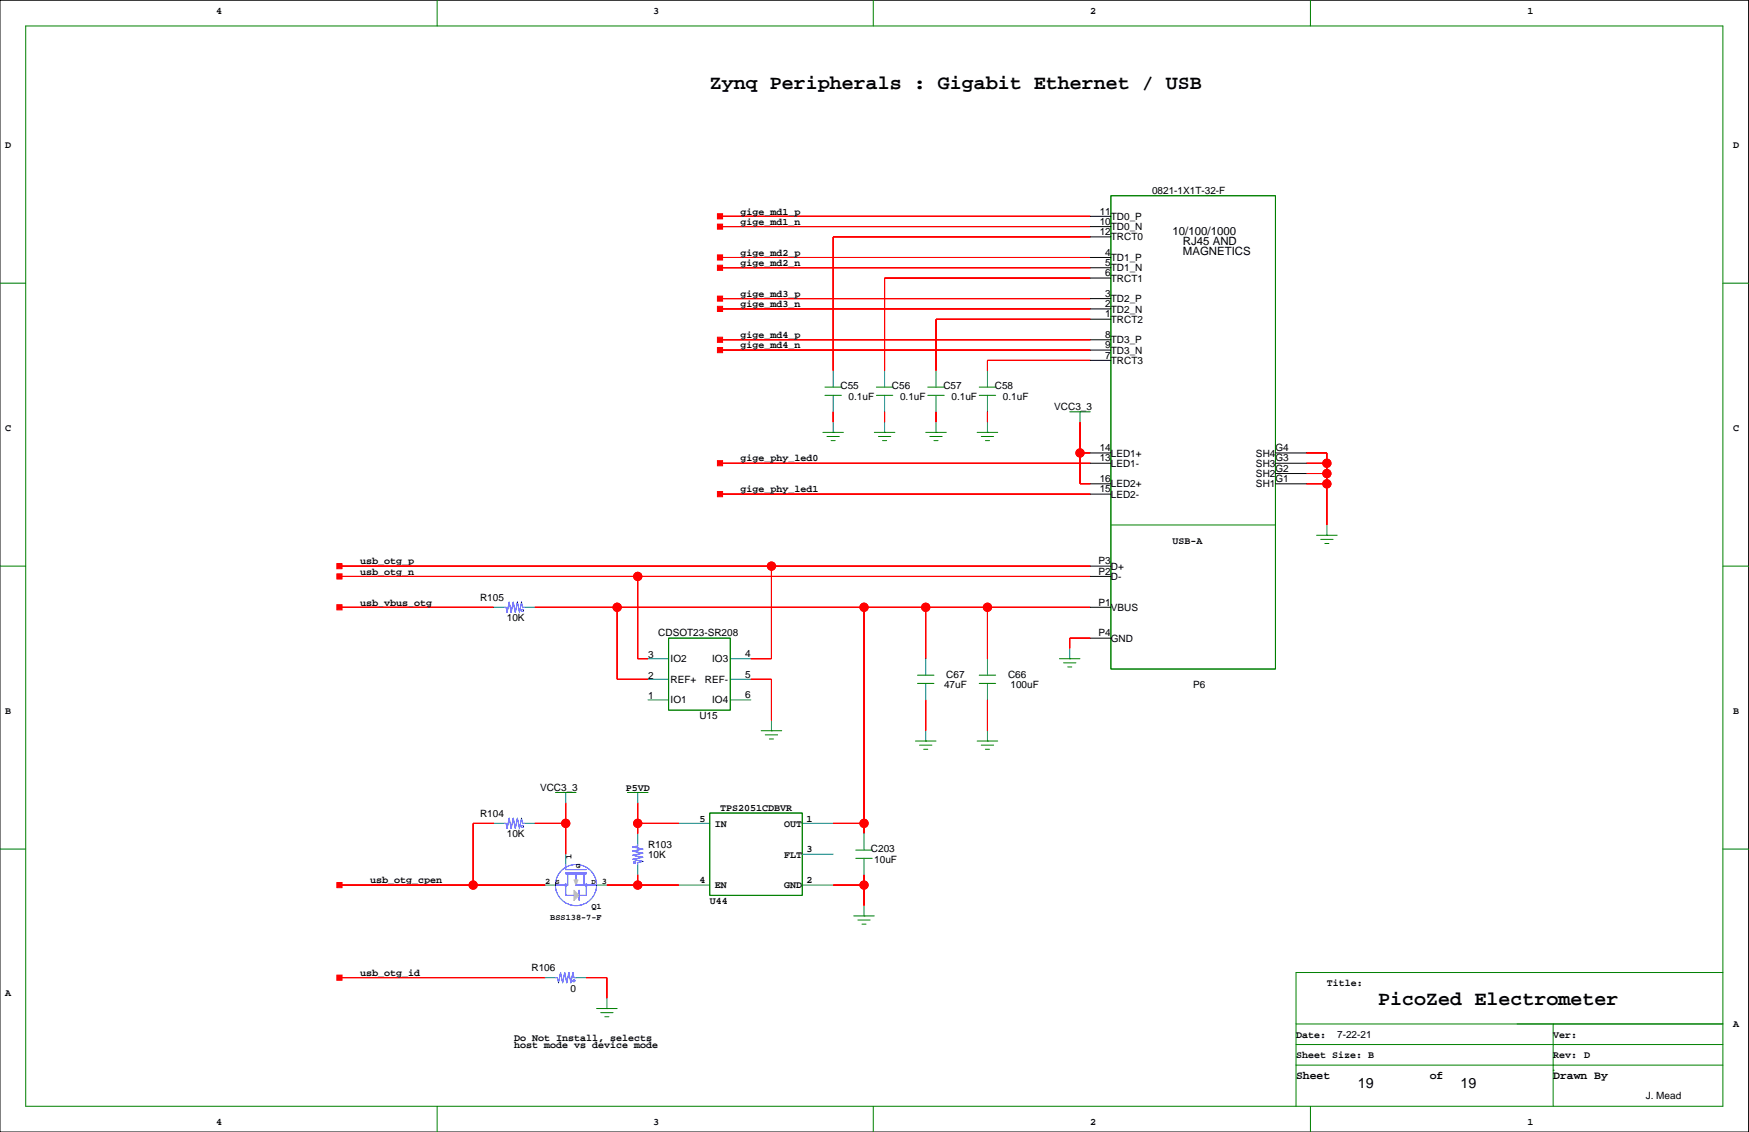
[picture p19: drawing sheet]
<svg xmlns="http://www.w3.org/2000/svg" width="432mm" height="279mm" viewBox="0 0 432 279" stroke-linecap="round" stroke-linejoin="round" font-family="sans-serif">
<defs><g id="words">
<g font-size="4.9">
<text x="175.2" y="22">Zynq Peripherals : Gigabit Ethernet / USB</text>
<text x="340.3" y="248">PicoZed Electrometer</text>
</g>
<g font-size="3.5">
<text x="335.2" y="268.6">19</text>
<text x="360.6" y="268.6">19</text>
</g>
<g font-size="2.8">
<text x="289.5" y="58">10/100/1000</text>
<text x="292" y="63">MAGNETICS</text>
<text x="292" y="60.5">RJ45 AND</text>
<text x="320" y="266.2">Sheet</text>
<text x="353" y="266.2">of</text>
<text x="383.5" y="266.2">Drawn By</text>
</g>
<g font-size="2.5">
<text x="53.3" y="3.4">4</text>
<text x="161.3" y="3.4">3</text>
<text x="269.2" y="3.4">2</text>
<text x="377.1" y="3.4">1</text>
<text x="1.3" y="36.4">D</text>
<text x="427.9" y="36.4">D</text>
<text x="284.4" y="47.9">0821-1X1T-32-F</text>
<text x="182.8" y="53">gige_md1_p</text>
<text x="271.5" y="53">11</text>
<text x="182.8" y="55.5">gige_md1_n</text>
<text x="271.5" y="58">12</text>
<text x="271.5" y="55.5">10</text>
<text x="274.3" y="54.3">TD0_P</text>
<text x="274.3" y="56.8">TD0_N</text>
<text x="274.3" y="59.4">TRCT0</text>
<text x="182.8" y="63.1">gige_md2_p</text>
<text x="182.8" y="65.6">gige_md2_n</text>
<text x="272.9" y="65.6">5</text>
<text x="272.9" y="63.1">4</text>
<text x="274.3" y="64.4">TD1_P</text>
<text x="272.9" y="68.2">6</text>
<text x="274.3" y="67">TD1_N</text>
<text x="274.3" y="69.5">TRCT1</text>
<text x="182.8" y="73.3">gige_md3_p</text>
<text x="182.8" y="75.8">gige_md3_n</text>
<text x="272.9" y="75.8">2</text>
<text x="272.9" y="73.3">3</text>
<text x="274.3" y="74.6">TD2_P</text>
<text x="274.3" y="77.1">TD2_N</text>
<text x="182.8" y="83.4">gige_md4_p</text>
<text x="272.9" y="78.3">1</text>
<text x="272.9" y="83.4">8</text>
<text x="274.3" y="79.7">TRCT2</text>
<text x="182.8" y="86">gige_md4_n</text>
<text x="272.9" y="88.5">7</text>
<text x="272.9" y="86">9</text>
<text x="274.3" y="84.8">TD3_P</text>
<text x="274.3" y="87.3">TD3_N</text>
<text x="274.3" y="89.8">TRCT3</text>
<text x="207.5" y="96.1">C55</text>
<text x="209.5" y="98.7">0.1uF</text>
<text x="220.2" y="96.1">C56</text>
<text x="222.2" y="98.7">0.1uF</text>
<text x="232.9" y="96.1">C57</text>
<text x="234.9" y="98.7">0.1uF</text>
<text x="245.6" y="96.1">C58</text>
<text x="247.6" y="98.7">0.1uF</text>
<text x="260.3" y="101.2">VCC3_3</text>
<text x="1.3" y="106.3">C</text>
<text x="427.9" y="106.3">C</text>
<text x="182.8" y="113.9">gige_phy_led0</text>
<text x="271.5" y="113.9">13</text>
<text x="271.5" y="111.4">14</text>
<text x="274.3" y="112.7">LED1+</text>
<text x="310.1" y="112.7">SH4</text>
<text x="314.9" y="111.4">G4</text>
<text x="314.9" y="113.9">G3</text>
<text x="271.5" y="119">16</text>
<text x="274.3" y="115.2">LED1-</text>
<text x="310.1" y="117.8">SH2</text>
<text x="310.1" y="115.2">SH3</text>
<text x="314.9" y="116.4">G2</text>
<text x="314.9" y="119">G1</text>
<text x="182.8" y="121.5">gige_phy_led1</text>
<text x="271.5" y="121.5">15</text>
<text x="274.3" y="120.3">LED2+</text>
<text x="274.3" y="122.8">LED2-</text>
<text x="310.1" y="120.3">SH1</text>
<text x="289.5" y="134.2">USB-A</text>
<text x="88.9" y="139.3">usb_otg_p</text>
<text x="88.9" y="141.8">usb_otg_n</text>
<text x="271.2" y="141.8">P2</text>
<text x="271.2" y="139.3">P3</text>
<text x="274.3" y="140.6">D+</text>
<text x="274.3" y="143.2">D-</text>
<text x="88.9" y="149.4">usb_vbus_otg</text>
<text x="118.5" y="148.2">R105</text>
<text x="271.2" y="149.4">P1</text>
<text x="125.1" y="153.3">10K</text>
<text x="274.3" y="150.8">VBUS</text>
<text x="162.5" y="157.1">CDSOT23-SR208</text>
<text x="271.2" y="157.1">P4</text>
<text x="274.3" y="158.4">GND</text>
<text x="160" y="167.5">2</text>
<text x="160" y="162.4">3</text>
<text x="165.6" y="163.5">IO2</text>
<text x="175.8" y="163.5">IO3</text>
<text x="184" y="167.2">5</text>
<text x="184" y="162.2">4</text>
<text x="233.6" y="167.2">C67</text>
<text x="248.9" y="167.2">C66</text>
<text x="160" y="172.6">1</text>
<text x="165.6" y="168.6">REF+</text>
<text x="165.6" y="173.6">IO1</text>
<text x="174" y="168.6">REF-</text>
<text x="175.8" y="173.6">IO4</text>
<text x="184" y="172.3">6</text>
<text x="233.1" y="169.8">47uF</text>
<text x="249.5" y="169.8">100uF</text>
<text x="294.6" y="169.8">P6</text>
<text x="1.3" y="176.1">B</text>
<text x="172.7" y="177.4">U15</text>
<text x="427.9" y="176.1">B</text>
<text x="133.3" y="195.2">VCC3_3</text>
<text x="154.5" y="195.2">P5VD</text>
<text x="118.5" y="201.6">R104</text>
<text x="172.7" y="202.8">5</text>
<text x="177.8" y="200.2">TPS2051CDBVR</text>
<text x="199.1" y="202.8">1</text>
<text x="125.1" y="206.6">10K</text>
<text x="160" y="209.2">R103</text>
<text x="176.5" y="204">IN</text>
<text x="193.6" y="204">OUT</text>
<text x="160" y="211.7">10K</text>
<text x="193.6" y="211.7">FLT</text>
<text x="199.1" y="210.4">3</text>
<text x="215" y="210.4">C203</text>
<text x="215.9" y="212.9">10uF</text>
<text x="91.4" y="218">usb_otg_cpen</text>
<text x="172.7" y="218">4</text>
<text x="176.5" y="219.3">EN</text>
<text x="193.6" y="219.3">GND</text>
<text x="199.1" y="218">2</text>
<text x="175.2" y="223.1">U44</text>
<text x="131.2" y="239.7">R106</text>
<text x="1.3" y="245.9">A</text>
<text x="88.9" y="240.9">usb_otg_id</text>
<text x="140.8" y="244.7">0</text>
<text x="327.6" y="243.4">Title:</text>
<text x="127" y="256.8">Do Not Install, selects</text>
<text x="320" y="256.1">Date:</text>
<text x="330.1" y="256.1">7-22-21</text>
<text x="383.5" y="256.1">Ver:</text>
<text x="427.9" y="253.6">A</text>
<text x="127" y="258.6">host mode vs device mode</text>
<text x="320" y="261.2">Sheet Size: B</text>
<text x="383.5" y="261.2">Rev: D</text>
<text x="406.3" y="271.3">J. Mead</text>
<text x="53.3" y="277.7">4</text>
<text x="161.3" y="277.7">3</text>
<text x="269.2" y="277.7">2</text>
<text x="377.1" y="277.7">1</text>
</g>
<g font-size="2.1">
<text x="141.1" y="212.1" transform="rotate(-90 141.1 212.1)">1</text>
<text x="134.6" y="218.1">2</text>
<text x="148.6" y="218.1">3</text>
<text x="135.9" y="227">BSS138-7-F</text>
<text x="146" y="224.4">Q1</text>
</g>
<g font-size="1.8">
<text x="142.2" y="214.3">G</text>
<text x="137.1" y="218.1">S</text>
<text x="146" y="218.1">D</text>
</g>
</g></defs>
<g fill="none" stroke="#000" stroke-width=".25">
<path d="M0 .1h431.7v279.3h-431.7zM269.2 53.4h5.1M269.2 55.9h5.1M269.2 58.5h5.1M269.2 63.5h5.1M269.2 73.7h5.1M269.2 76.2h5.1M269.2 66.1h5.1M269.2 68.6h5.1M269.2 78.8h5.1M269.2 83.9h5.1M269.2 86.4h5.1"/>
<path d="M269.2 88.9h5.1M269.2 119.4h5.1M269.2 111.8h5.1M269.2 114.3h5.1M314.9 119.4h7.6M314.9 116.9h7.6M314.9 111.8h7.6M314.9 114.3h7.6M269.2 122h5.1M269.2 139.7h5.1M269.2 149.9h5.1M269.2 142.3h5.1"/>
<path d="M269.2 157.5h5.1"/>
</g>
<g fill="none" stroke="#008000" stroke-width=".25">
<path d="M6.3 6.4h419.1v266.7h-419.1zM107.9 .1v6.3M215.6 .1v6.3M323.5 .1v6.3M274.3 48.3h40.6v116.8h-40.6zM0 69.9h6.3M425.4 69.9h6.3M203.7 97.6h4M203.7 95.5h4M216.4 97.6h4M216.4 95.5h4M229.1 97.6h4"/>
<path d="M229.1 95.5h4M241.8 97.6h4M241.8 95.5h4M203.2 106.7h5M204.2 107.7h3M205.2 108.8h1M205.7 106.7h.1M215.9 106.7h5M216.9 107.7h3M217.9 108.8h1M218.4 106.7h.1M228.5 106.7h5.1"/>
<path d="M229.6 107.7h3M230.6 108.8h1M231.1 106.7h.1M241.2 106.7h5.1M242.3 107.7h3M243.3 108.8h1M243.8 106.7h.1M264.1 101.6h5.1M266.6 101.6h.1M0 139.7h6.3M274.3 129.6h40.6M325 132.1h5.1"/>
<path d="M326.1 133.1h3M327.1 134.1h1M327.6 132.1h.1M425.4 139.7h6.3M165.1 157.5h15.2v17.8h-15.2zM226.5 168.7h4.1M226.5 166.6h4.1M241.8 168.7h4M241.8 166.6h4M261.6 162.6h5M262.6 163.6h3M263.6 164.6h1"/>
<path d="M264.1 162.6h.1M137.1 195.6h5.1M139.7 195.6h.1M154.9 195.6h5.1M157.4 195.6h.1M187.9 180.4h5.1M188.9 181.4h3.1M189.9 182.4h1.1M190.5 180.4h.1M226 182.9h5.1M227 183.9h3.1M228 184.9h1.1"/>
<path d="M228.5 182.9h.1M241.2 182.9h5.1M242.3 183.9h3M243.3 184.9h1M243.8 182.9h.1M0 209.6h6.3M175.2 200.7h22.9v20.3h-22.9zM211.3 211.9h4M211.3 209.8h4M425.4 209.6h6.3M210.8 226.1h5.1M211.8 227.1h3"/>
<path d="M212.8 228.1h1M213.3 226.1h.1M147.3 248.9h5.1M148.3 249.9h3M149.3 251h1M149.8 248.9h.1M320 257.8h105.4M320 252.7h105.4M383.5 252.7v20.4M425.4 240h-105.4v33.1M107.9 273.1v6.3M215.6 273.1v6.3"/>
<path d="M320 262.9h105.4M323.5 273.1v6.3M383.5 264.2h.1"/>
</g>
<g fill="none" stroke="#008080" stroke-width=".25">
<path d="M205.7 91.5v4M205.7 97.6v4M218.4 91.5v4M218.4 97.6v4M231.1 91.5v4M231.1 97.6v4M243.8 91.5v4M243.8 97.6v4M205.7 104.2v2.5M218.4 104.2v2.5M231.1 104.2v2.5M243.8 104.2v2.5"/>
<path d="M266.6 101.6v2.6M327.6 129.6v2.5M121.9 149.9h2.5M129.5 149.9h2.6M160 162.6h5.1M160 167.7h5.1M160 172.7h5.1M180.3 162.6h5.1M180.3 167.7h5.1M180.3 172.7h5.1M190.5 177.8v2.6M228.5 162.6v4"/>
<path d="M228.5 168.7v4M243.8 162.6v4M243.8 168.7v4M264.1 160v2.6M139.7 195.6v2.5M157.4 195.6v2.5M228.5 180.4v2.5M243.8 180.4v2.5M121.9 203.2h2.5M129.5 203.2h2.6M134.6 218.5h2.5M139.7 210.8v2.6"/>
<path d="M147.3 218.5h2.5M157.4 205.8v2.5M157.4 213.4v2.5M167.6 218.5h7.6M167.6 203.2h7.6M198.1 218.5h7.6M198.1 203.2h7.6M198.1 210.8h7.6M213.3 205.8v4M213.3 211.9v4M213.3 223.5v2.6M134.6 241.3h2.5"/>
<path d="M142.2 241.3h2.5M149.8 246.4v2.5"/>
</g>
<g fill="#f00" stroke="#f00" stroke-width=".25">
<path d="M327.6 111.8v2.5z" fill-rule="evenodd"/>
<path d="M322.5 111.8h5.1z" fill-rule="evenodd"/>
<path d="M327.6 114.3v2.6z" fill-rule="evenodd"/>
<path d="M322.5 114.3h5.1z" fill-rule="evenodd"/>
<path d="M322.5 119.4h5.1z" fill-rule="evenodd"/>
<path d="M322.5 116.9h5.1z" fill-rule="evenodd"/>
<path d="M327.6 116.9v2.5z" fill-rule="evenodd"/>
<path d="M327.6 119.4v10.2z" fill-rule="evenodd"/>
<path d="M205.7 101.6v2.6z" fill-rule="evenodd"/>
<path d="M218.4 101.6v2.6z" fill-rule="evenodd"/>
<path d="M231.1 101.6v2.6z" fill-rule="evenodd"/>
<path d="M243.8 101.6v2.6z" fill-rule="evenodd"/>
<path d="M266.6 104.2v7.6z" fill-rule="evenodd"/>
<path d="M266.6 119.4h2.6z" fill-rule="evenodd"/>
<path d="M266.6 111.8v7.6z" fill-rule="evenodd"/>
<path d="M266.6 111.8h2.6z" fill-rule="evenodd"/>
<path d="M177.8 53.4h91.4z" fill-rule="evenodd"/>
<path d="M177.1 52.8h1.3v1.2h-1.3z" fill-rule="evenodd"/>
<path d="M177.8 55.9h91.4z" fill-rule="evenodd"/>
<path d="M177.1 55.3h1.3v1.3h-1.3z" fill-rule="evenodd"/>
<path d="M205.7 58.5v33z" fill-rule="evenodd"/>
<path d="M205.7 58.5h63.5z" fill-rule="evenodd"/>
<path d="M218.4 68.6h50.8z" fill-rule="evenodd"/>
<path d="M218.4 68.6v22.9z" fill-rule="evenodd"/>
<path d="M231.1 78.8v12.7z" fill-rule="evenodd"/>
<path d="M231.1 78.8h38.1z" fill-rule="evenodd"/>
<path d="M243.8 88.9v2.6z" fill-rule="evenodd"/>
<path d="M243.8 88.9h25.4z" fill-rule="evenodd"/>
<path d="M177.8 114.3h91.4z" fill-rule="evenodd"/>
<path d="M177.1 113.7h1.3v1.3h-1.3z" fill-rule="evenodd"/>
<path d="M177.8 122h91.4z" fill-rule="evenodd"/>
<path d="M177.1 121.3h1.3v1.3h-1.3z" fill-rule="evenodd"/>
<path d="M177.8 73.7h91.4z" fill-rule="evenodd"/>
<path d="M177.1 73.1h1.3v1.2h-1.3z" fill-rule="evenodd"/>
<path d="M177.8 76.2h91.4z" fill-rule="evenodd"/>
<path d="M177.1 75.6h1.3v1.3h-1.3z" fill-rule="evenodd"/>
<path d="M177.8 63.5h91.4z" fill-rule="evenodd"/>
<path d="M177.1 62.9h1.3v1.3h-1.3z" fill-rule="evenodd"/>
<path d="M177.8 66.1h91.4z" fill-rule="evenodd"/>
<path d="M177.1 65.5h1.3v1.2h-1.3z" fill-rule="evenodd"/>
<path d="M177.8 83.9h91.4z" fill-rule="evenodd"/>
<path d="M177.1 83.2h1.3v1.3h-1.3z" fill-rule="evenodd"/>
<path d="M177.8 86.4h91.4z" fill-rule="evenodd"/>
<path d="M177.1 85.8h1.3v1.2h-1.3z" fill-rule="evenodd"/>
<path d="M157.4 198.1v5.1z" fill-rule="evenodd"/>
<path d="M157.4 203.2v2.6z" fill-rule="evenodd"/>
<path d="M157.4 203.2h10.2z" fill-rule="evenodd"/>
<path d="M83.8 241.3h50.8z" fill-rule="evenodd"/>
<path d="M83.2 240.7h1.2v1.2h-1.2z" fill-rule="evenodd"/>
<path d="M83.8 149.9h38.1z" fill-rule="evenodd"/>
<path d="M83.2 149.3h1.2v1.2h-1.2z" fill-rule="evenodd"/>
<path d="M139.7 198.1v5.1z" fill-rule="evenodd"/>
<path d="M132.1 203.2h7.6z" fill-rule="evenodd"/>
<path d="M139.7 203.2v7.6z" fill-rule="evenodd"/>
<path d="M116.8 203.2h5.1z" fill-rule="evenodd"/>
<path d="M116.8 218.5h17.8z" fill-rule="evenodd"/>
<path d="M83.8 218.5h33z" fill-rule="evenodd"/>
<path d="M116.8 203.2v15.3z" fill-rule="evenodd"/>
<path d="M83.2 217.8h1.2v1.3h-1.2z" fill-rule="evenodd"/>
<path d="M157.4 215.9v2.6z" fill-rule="evenodd"/>
<path d="M149.8 218.5h7.6z" fill-rule="evenodd"/>
<path d="M157.4 218.5h10.2z" fill-rule="evenodd"/>
<path d="M157.4 142.3h111.8z" fill-rule="evenodd"/>
<path d="M83.8 142.3h73.6z" fill-rule="evenodd"/>
<path d="M157.4 142.3v20.3z" fill-rule="evenodd"/>
<path d="M157.4 162.6h2.6z" fill-rule="evenodd"/>
<path d="M83.2 141.6h1.2v1.3h-1.2z" fill-rule="evenodd"/>
<path d="M185.4 162.6h5.1z" fill-rule="evenodd"/>
<path d="M190.5 139.7v22.9z" fill-rule="evenodd"/>
<path d="M190.5 139.7h78.7z" fill-rule="evenodd"/>
<path d="M83.8 139.7h106.7z" fill-rule="evenodd"/>
<path d="M83.2 139.1h1.2v1.3h-1.2z" fill-rule="evenodd"/>
<path d="M190.5 167.7v10.1z" fill-rule="evenodd"/>
<path d="M185.4 167.7h5.1z" fill-rule="evenodd"/>
<path d="M264.1 157.5v2.5z" fill-rule="evenodd"/>
<path d="M264.1 157.5h5.1z" fill-rule="evenodd"/>
<path d="M213.3 218.5v5z" fill-rule="evenodd"/>
<path d="M213.3 215.9v2.6z" fill-rule="evenodd"/>
<path d="M205.7 218.5h7.6z" fill-rule="evenodd"/>
<path d="M149.8 241.3v5.1z" fill-rule="evenodd"/>
<path d="M144.7 241.3h5.1z" fill-rule="evenodd"/>
<path d="M152.4 149.9v17.8z" fill-rule="evenodd"/>
<path d="M228.5 149.9v12.7z" fill-rule="evenodd"/>
<path d="M213.3 149.9h15.2z" fill-rule="evenodd"/>
<path d="M228.5 149.9h15.3z" fill-rule="evenodd"/>
<path d="M243.8 149.9h25.4z" fill-rule="evenodd"/>
<path d="M243.8 149.9v12.7z" fill-rule="evenodd"/>
<path d="M213.3 203.2v2.6z" fill-rule="evenodd"/>
<path d="M132.1 149.9h20.3z" fill-rule="evenodd"/>
<path d="M205.7 203.2h7.6z" fill-rule="evenodd"/>
<path d="M213.3 149.9v53.3z" fill-rule="evenodd"/>
<path d="M152.4 149.9h60.9z" fill-rule="evenodd"/>
<path d="M152.4 167.7h7.6z" fill-rule="evenodd"/>
<path d="M228.5 172.7v7.7z" fill-rule="evenodd"/>
<path d="M243.8 172.7v7.7z" fill-rule="evenodd"/>
<circle cx="327.6" cy="114.3" r="1.02"/>
<circle cx="327.6" cy="116.9" r="1.02"/>
<circle cx="327.6" cy="119.4" r="1.02"/>
<circle cx="266.6" cy="111.8" r="1.02"/>
<circle cx="157.4" cy="203.2" r="1.02"/>
<circle cx="139.7" cy="203.2" r="1.02"/>
<circle cx="116.8" cy="218.5" r="1.02"/>
<circle cx="157.4" cy="218.5" r="1.02"/>
<circle cx="157.4" cy="142.3" r="1.02"/>
<circle cx="190.5" cy="139.7" r="1.02"/>
<circle cx="213.3" cy="218.5" r="1.02"/>
<circle cx="228.5" cy="149.9" r="1.02"/>
<circle cx="243.8" cy="149.9" r="1.02"/>
<circle cx="213.3" cy="203.2" r="1.02"/>
<circle cx="152.4" cy="149.9" r="1.02"/>
<circle cx="213.3" cy="149.9" r="1.02"/>
</g>
<g fill="none" stroke="#f00" stroke-width=".25">
<path d="M177.8 53.4h91.4M177.8 55.9h91.4M269.2 58.5h-63.5v33M177.8 73.7h91.4M177.8 76.2h91.4M177.8 63.5h91.4M177.8 66.1h91.4M269.2 68.6h-50.8v22.9M269.2 78.8h-38.1v12.7M177.8 83.9h91.4M177.8 86.4h91.4M269.2 88.9h-25.4v2.6"/>
<path d="M177.8 114.3h91.4M205.7 101.6v2.6M218.4 101.6v2.6M231.1 101.6v2.6M243.8 101.6v2.6M266.6 111.8h2.6M266.6 104.2v15.2h2.6M322.5 111.8h5.1v17.8M322.5 114.3h5.1M322.5 119.4h5.1M322.5 116.9h5.1M83.8 139.7h185.4"/>
<path d="M177.8 122h91.4M190.5 139.7v22.9h-5.1M83.8 149.9h38.1M83.8 142.3h185.4M132.1 149.9h137.1M152.4 149.9v17.8h7.6M157.4 142.3v20.3h2.6M213.3 149.9v55.9M228.5 149.9v12.7M243.8 149.9v12.7M269.2 157.5h-5.1v2.5M185.4 167.7h5.1v10.1"/>
<path d="M228.5 172.7v7.7M243.8 172.7v7.7M139.7 198.1v12.7M157.4 198.1v7.7M83.8 218.5h50.8M121.9 203.2h-5.1v15.3M132.1 203.2h7.6M149.8 218.5h17.8M157.4 215.9v2.6M157.4 203.2h10.2M205.7 203.2h7.6M205.7 218.5h7.6"/>
<path d="M213.3 215.9v7.6M83.8 241.3h50.8M144.7 241.3h5.1v5.1"/>
<circle cx="266.6" cy="111.8" r="1.02"/>
<circle cx="327.6" cy="114.3" r="1.02"/>
<circle cx="327.6" cy="119.4" r="1.02"/>
<circle cx="327.6" cy="116.9" r="1.02"/>
<circle cx="190.5" cy="139.7" r="1.02"/>
<circle cx="152.4" cy="149.9" r="1.02"/>
<circle cx="157.4" cy="142.3" r="1.02"/>
<circle cx="213.3" cy="149.9" r="1.02"/>
<circle cx="228.5" cy="149.9" r="1.02"/>
<circle cx="243.8" cy="149.9" r="1.02"/>
<circle cx="116.8" cy="218.5" r="1.02"/>
<circle cx="139.7" cy="203.2" r="1.02"/>
<circle cx="157.4" cy="203.2" r="1.02"/>
<circle cx="157.4" cy="218.5" r="1.02"/>
<circle cx="213.3" cy="203.2" r="1.02"/>
<circle cx="213.3" cy="218.5" r="1.02"/>
</g>
<g fill="none" stroke="#00f" stroke-width=".25">
<path d="M124.4 149.9h.5l.3 1.3 .5-2.6 .5 2.6 .5-2.6 .5 2.6 .5-2.6 .5 2.6 .5-2.6 .3 1.3h.5M124.4 203.2h.5l.3 1.3 .5-2.6 .5 2.6 .5-2.6 .5 2.6 .5-2.6 .5 2.6 .5-2.6 .3 1.3h.5M139.7 218.5v2.5h2M139.7 213.4v1.2h5M139.7 215.4h5M139.7 215.7h5M140.2 215.7v2.8h-3.1M142.2 215.7v1.5M142.2 217.4v1.1h5.1M143 219.7v2.6M144.2 215.7v2.8M144.7 218.5v2.5h-1.7"/>
<path d="M157.4 208.3v.5l-1.2 .3 2.5 .5-2.5 .5 2.5 .5-2.5 .5 2.5 .5-2.5 .5 2.5 .5-1.3 .3v.5M137.1 241.3h.5l.3 1.3 .5-2.6 .5 2.6 .5-2.6 .5 2.6 .5-2.6 .5 2.6 .5-2.6 .3 1.3h.5"/>
<circle cx="129" cy="150.7" r=".25"/>
<circle cx="129" cy="204" r=".25"/>
<circle cx="139.7" cy="218.5" r=".25"/>
<circle cx="142.2" cy="218.5" r="5.1"/>
<circle cx="144.7" cy="218.5" r=".25"/>
<circle cx="156.7" cy="212.9" r=".25"/>
<circle cx="141.7" cy="242.1" r=".25"/>
</g>
<g fill="#c0c0c0" stroke="#c0c0c0" stroke-width=".25">
<path d="M141.7 219.7l1.3 1.3-1.3 1.3z" fill-rule="evenodd"/>
<path d="M141.7 217.2h1l-.5 1.3z" fill-rule="evenodd"/>
</g>
<use href="#words"/>
</svg>
